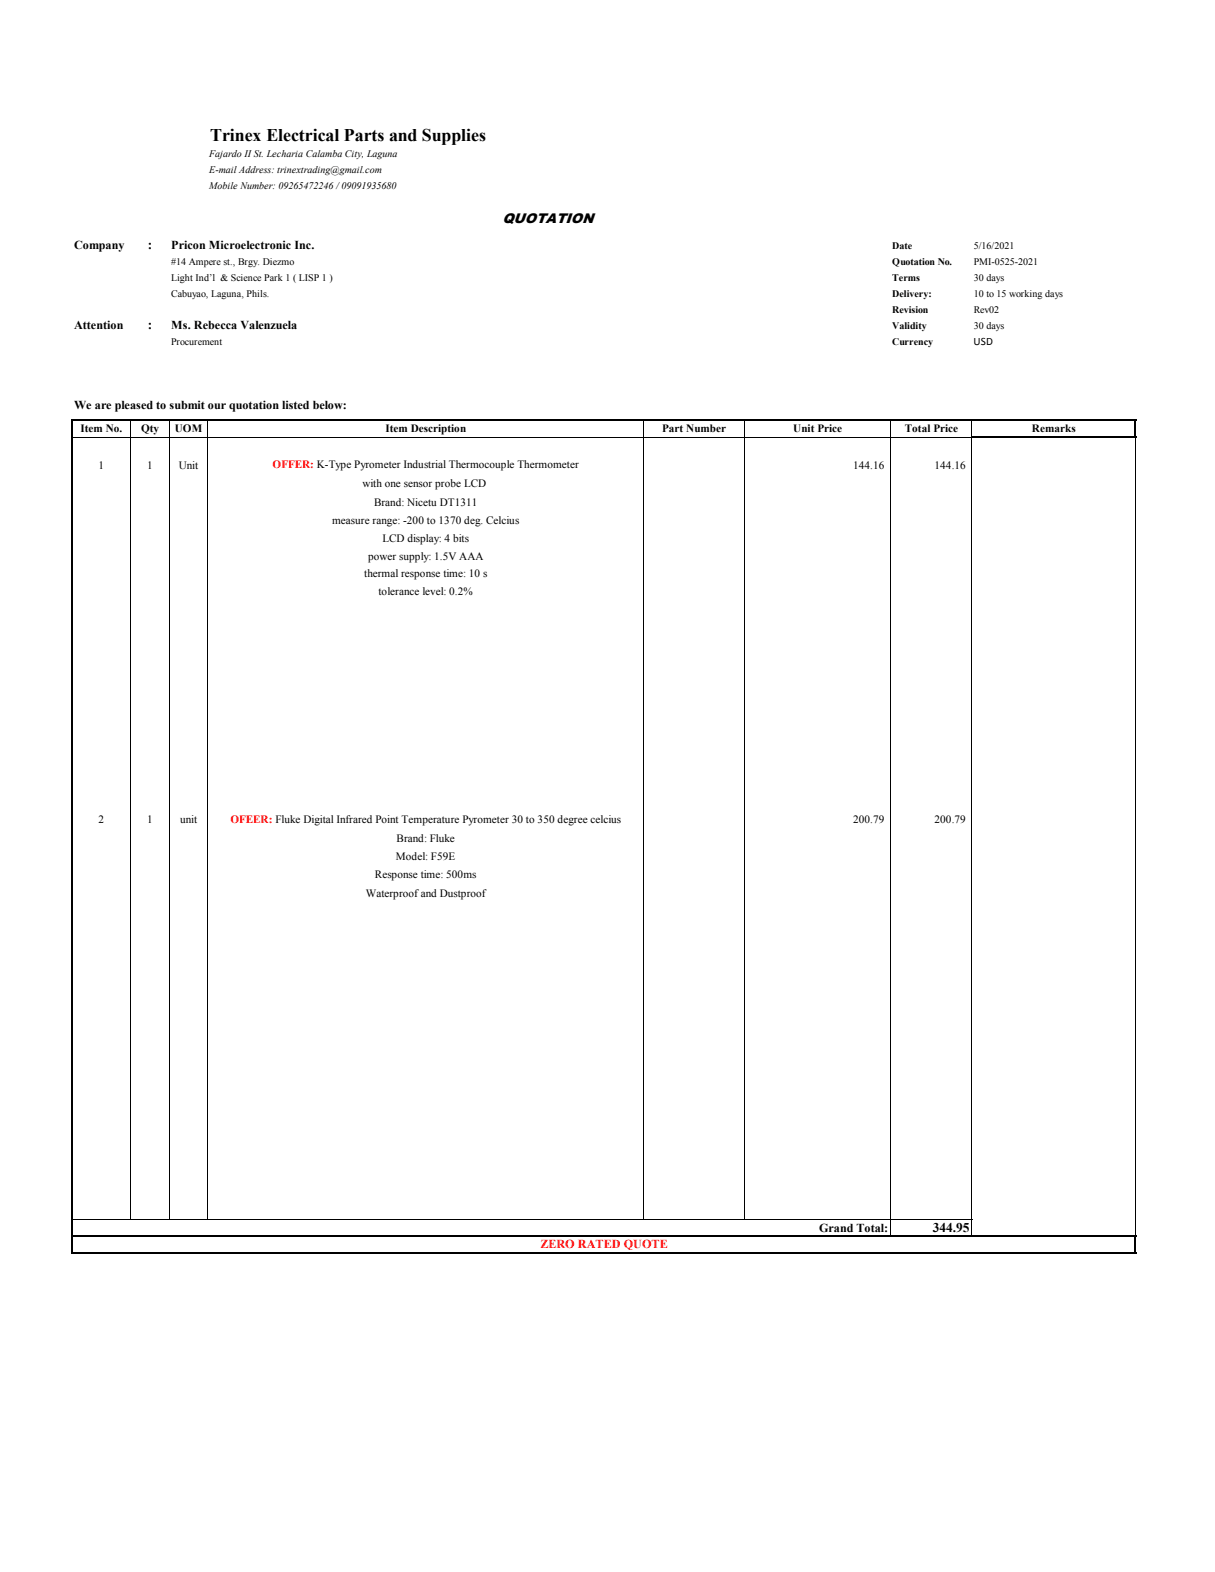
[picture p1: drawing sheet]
<svg xmlns="http://www.w3.org/2000/svg" width="216mm" height="279mm" viewBox="0 0 216 279" stroke-linecap="round" stroke-linejoin="round" font-family="sans-serif">
<defs><g id="words">
<text font-size="3.2" x="37.3" y="25">Trinex Electrical Parts and Supplies</text>
<text font-size="2.5" x="89.3" y="39.7">QUOTATION</text>
<g font-size="2.4">
<text x="26.3" y="44.3">:</text>
<text x="26.3" y="58.5">:</text>
<text x="165.8" y="218.9">344.95</text>
</g>
<g font-size="2.2">
<text x="13.2" y="44.3">Company</text>
<text x="30.4" y="44.3">Pricon Microelectronic Inc.</text>
<text x="13.2" y="58.5">Attention</text>
<text x="30.4" y="58.5">Ms. Rebecca Valenzuela</text>
<text x="13.2" y="72.6">We are pleased to submit our quotation listed below:</text>
<text x="145.6" y="218.9">Grand Total:</text>
</g>
<text font-size="2.2" fill="#f00" x="96.1" y="221.9">ZERO RATED QUOTE</text>
<g font-size="2">
<text x="173" y="61.3">USD</text>
<text x="14.3" y="76.8">Item No.</text>
<text x="25.1" y="76.8">Qty</text>
<text x="31.1" y="76.8">UOM</text>
<text x="68.5" y="76.8">Item Description</text>
<text x="117.7" y="76.8">Part Number</text>
<text x="141" y="76.8">Unit Price</text>
<text x="160.8" y="76.8">Total Price</text>
<text x="183.4" y="76.8">Remarks</text>
<text x="17.5" y="83.4">1</text>
<text x="26.2" y="83.4">1</text>
<text x="31.8" y="83.4">Unit</text>
<text x="151.6" y="83.4">144.16</text>
<text x="166.1" y="83.4">144.16</text>
<text x="64.4" y="86.6">with one sensor probe LCD</text>
<text x="66.5" y="89.9">Brand: Nicetu DT1311</text>
<text x="59" y="93.1">measure range: -200 to 1370 deg. Celcius</text>
<text x="65.4" y="99.5">power supply: 1.5V AAA</text>
<text x="67.9" y="96.4">LCD display: 4 bits</text>
<text x="64.7" y="102.6">thermal response time: 10 s</text>
<text x="67.3" y="105.7">tolerance level: 0.2%</text>
<text x="17.5" y="146.3">2</text>
<text x="26.2" y="146.3">1</text>
<text x="32" y="146.3">unit</text>
<text x="70.5" y="149.6">Brand: Fluke</text>
<text x="151.6" y="146.3">200.79</text>
<text x="166.1" y="146.3">200.79</text>
<text x="70.4" y="152.9">Model: F59E</text>
<text x="65" y="159.4">Waterproofand Dustproof</text>
<text x="66.6" y="156.1">Response time: 500ms</text>
</g>
<g font-size="2" fill="#f00">
<text x="48.4" y="83.2">OFFER: K-Type Pyrometer Industrial Thermocouple Thermometer</text>
<text x="40.9" y="146.2">OFEER: Fluke Digital Infrared Point Temperature Pyrometer 30 to 350 degree celcius</text>
</g>
<g font-size="1.8">
<text x="37.2" y="28">Fajardo IISt. Lecharia Calamba City, Laguna</text>
<text x="37.2" y="30.8">E-mail Address: trinextrading@gmail.com</text>
<text x="37.2" y="33.7">Mobile Number: 09265472246 /09091935680</text>
<text x="30.4" y="47.1">#14 Ampere st., Brgy. Diezmo</text>
<text x="158.6" y="44.3">Date</text>
<text x="158.6" y="47.1">Quotation No.</text>
<text x="173" y="44.3">5/16/2021</text>
<text x="173" y="47.1">PMI-0525-2021</text>
<text x="30.4" y="50">Light Ind’l &amp; Science Park 1 ( LISP 1 )</text>
<text x="30.4" y="52.8">Cabuyao, Laguna, Phils.</text>
<text x="158.6" y="50">Terms</text>
<text x="158.6" y="52.8">Delivery:</text>
<text x="173" y="50">30 days</text>
<text x="173" y="52.8">10 to 15 working days</text>
<text x="158.6" y="55.6">Revision</text>
<text x="158.6" y="58.5">Validity</text>
<text x="173" y="55.6">Rev02</text>
<text x="173" y="58.5">30 days</text>
<text x="30.4" y="61.3">Procurement</text>
<text x="158.6" y="61.3">Currency</text>
</g>
</g></defs>
<path d="M13 77.7h159.6M23.2 74.9v141.8M30.1 74.9v141.8M36.8 74.9v141.8M114.3 74.9v141.8M132.2 74.9v141.8M158.2 74.9v144.7M172.7 74.9v2.6M172.7 77.9v141.7M201.8 77.9v141.7M13 216.7h159.8" fill="none" stroke="#000" stroke-width=".18"/>
<path d="M13 74.7h188.9M172.6 77.7h29.3M201.8 74.9v3M13 219.8h188.9M201.8 219.9v3M13 222.7h188.9" fill="none" stroke="#000" stroke-width=".34"/>
<path d="M12.8 74.5v148.4" fill="none" stroke="#000" stroke-width=".25"/>
<use href="#words"/>
</svg>
